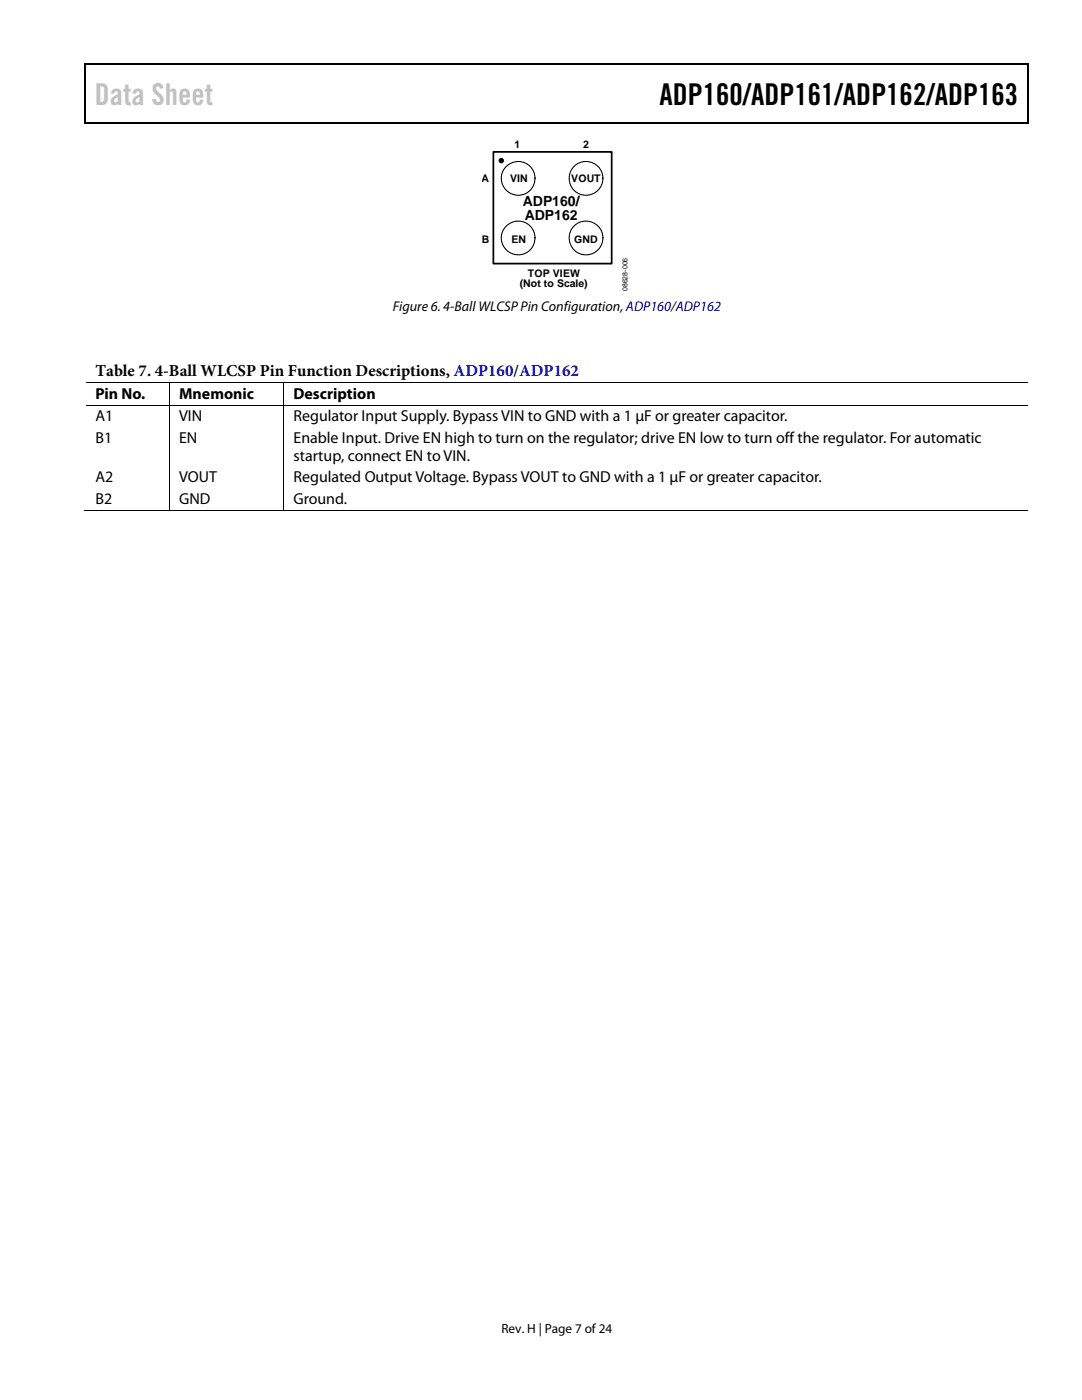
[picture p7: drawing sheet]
<svg xmlns="http://www.w3.org/2000/svg" width="216mm" height="279mm" viewBox="0 0 216 279" stroke-linecap="round" stroke-linejoin="round" font-family="sans-serif">
<defs><g id="words">
<text font-size="6" fill="#c1c1c1" x="18.9" y="21">Data Sheet</text>
<text font-size="6" x="131.6" y="21">ADP160/ADP161/ADP162/ADP163</text>
<text font-size="3.3" x="19" y="75">Table 7. 4-Ball WLCSP Pin Function Descriptions, ADP160/ADP162</text>
<g font-size="3.2">
<text x="19" y="79.6">Pin No.</text>
<text x="35.7" y="79.6">Mnemonic</text>
<text x="58.6" y="79.6">Description</text>
<text x="19" y="84.1">A1</text>
<text x="19" y="88.4">B1</text>
<text x="35.7" y="88.4">EN</text>
<text x="35.7" y="84.1">VIN</text>
<text x="58.6" y="84.1">Regulator Input Supply. Bypass VIN to GND with a 1 µF or greater capacitor.</text>
<text x="58.6" y="88.4">Enable Input. Drive EN high to turn on the regulator; drive EN low to turn off the regulator. For automatic</text>
<text x="58.6" y="92">startup, connect EN to VIN.</text>
<text x="19" y="96.3">A2</text>
<text x="19" y="100.6">B2</text>
<text x="35.7" y="100.6">GND</text>
<text x="35.7" y="96.3">VOUT</text>
<text x="58.6" y="96.3">Regulated Output Voltage. Bypass VOUT to GND with a 1 µF or greater capacitor.</text>
<text x="58.6" y="100.6">Ground.</text>
</g>
<g font-size="2.8">
<text x="104.3" y="41.1">ADP160/</text>
<text x="104.7" y="43.9">ADP162</text>
<text x="78.4" y="62.1">Figure 6. 4-Ball WLCSP Pin Configuration,ADP160/ADP162</text>
</g>
<text font-size="2.6" x="100.1" y="266">Rev. H | Page 7 of 24</text>
<g font-size="2.1">
<text x="102.6" y="29.5">1</text>
<text x="116.3" y="29.5">2</text>
<text x="96.1" y="36.3">A</text>
<text x="101.8" y="36.3">VIN</text>
<text x="114" y="36.3">VOUT</text>
<text x="96.1" y="48.5">B</text>
<text x="102.1" y="48.5">EN</text>
<text x="114.6" y="48.5">GND</text>
<text x="103.7" y="57.3">(Not to Scale)</text>
<text x="105.4" y="55.3">TOP VIEW</text>
</g>
<text font-size="1.4" x="125.2" y="58.1" transform="rotate(-90 125.2 58.1)">08628-006</text>
</g></defs>
<g fill="#000">
<path d="M16.9 12.7h.2v1h-.2zM16.9 12.7h.2v.3h-.2zM82.5 12.7h.3v.3h-.3zM205.1 12.7h.2v1h-.2zM205.1 12.7h.2v.3h-.2zM16.9 24.4h.2v.3h-.2zM82.3 24.4h.2v.3h-.2zM205.1 24.4h.2v.3h-.2zM33.7 76.3h.2v.1h-.2zM56.6 76.3h.1v.1h-.1zM33.7 80.8h.2v.2h-.2zM56.6 80.8h.1v.2h-.1z"/>
<path d="M33.7 101.7h.2v.2h-.2zM56.6 101.7h.1v.2h-.1z"/>
<circle cx="100" cy="32.1" r=".44"/>
</g>
<path d="M17 13.7v10.7M17.1 12.8h65.4M82.8 12.8h122.3M205.2 13.7v10.7M17.1 24.5h188" fill="none" stroke="#000" stroke-width=".25"/>
<g fill="none" stroke="#000" stroke-width=".2">
<path d="M17.1 76.3h16.6M33.8 76.4v4.4M33.9 76.3h22.7M56.7 76.4v4.4M56.7 76.3h148.4M17.1 80.9h16.6M33.8 81v20.7M33.9 80.9h22.7M56.7 81v20.7M56.7 80.9h148.4M16.9 101.8h16.8M33.9 101.8h22.7"/>
<path d="M56.7 101.8h148.4"/>
<circle cx="100" cy="32.1" r=".44"/>
</g>
<path d="M98.4 30.3h23.7v22.3h-23.7z" fill="none" stroke="#000" stroke-width=".35"/>
<g fill="none" stroke="#000" stroke-width=".2" stroke-dasharray=".2 .2">
<circle cx="103.4" cy="35.6" r="3.4"/>
<circle cx="116.9" cy="35.6" r="3.4"/>
<circle cx="103.4" cy="47.5" r="3.4"/>
<circle cx="116.9" cy="47.5" r="3.4"/>
</g>
<use href="#words"/>
</svg>
